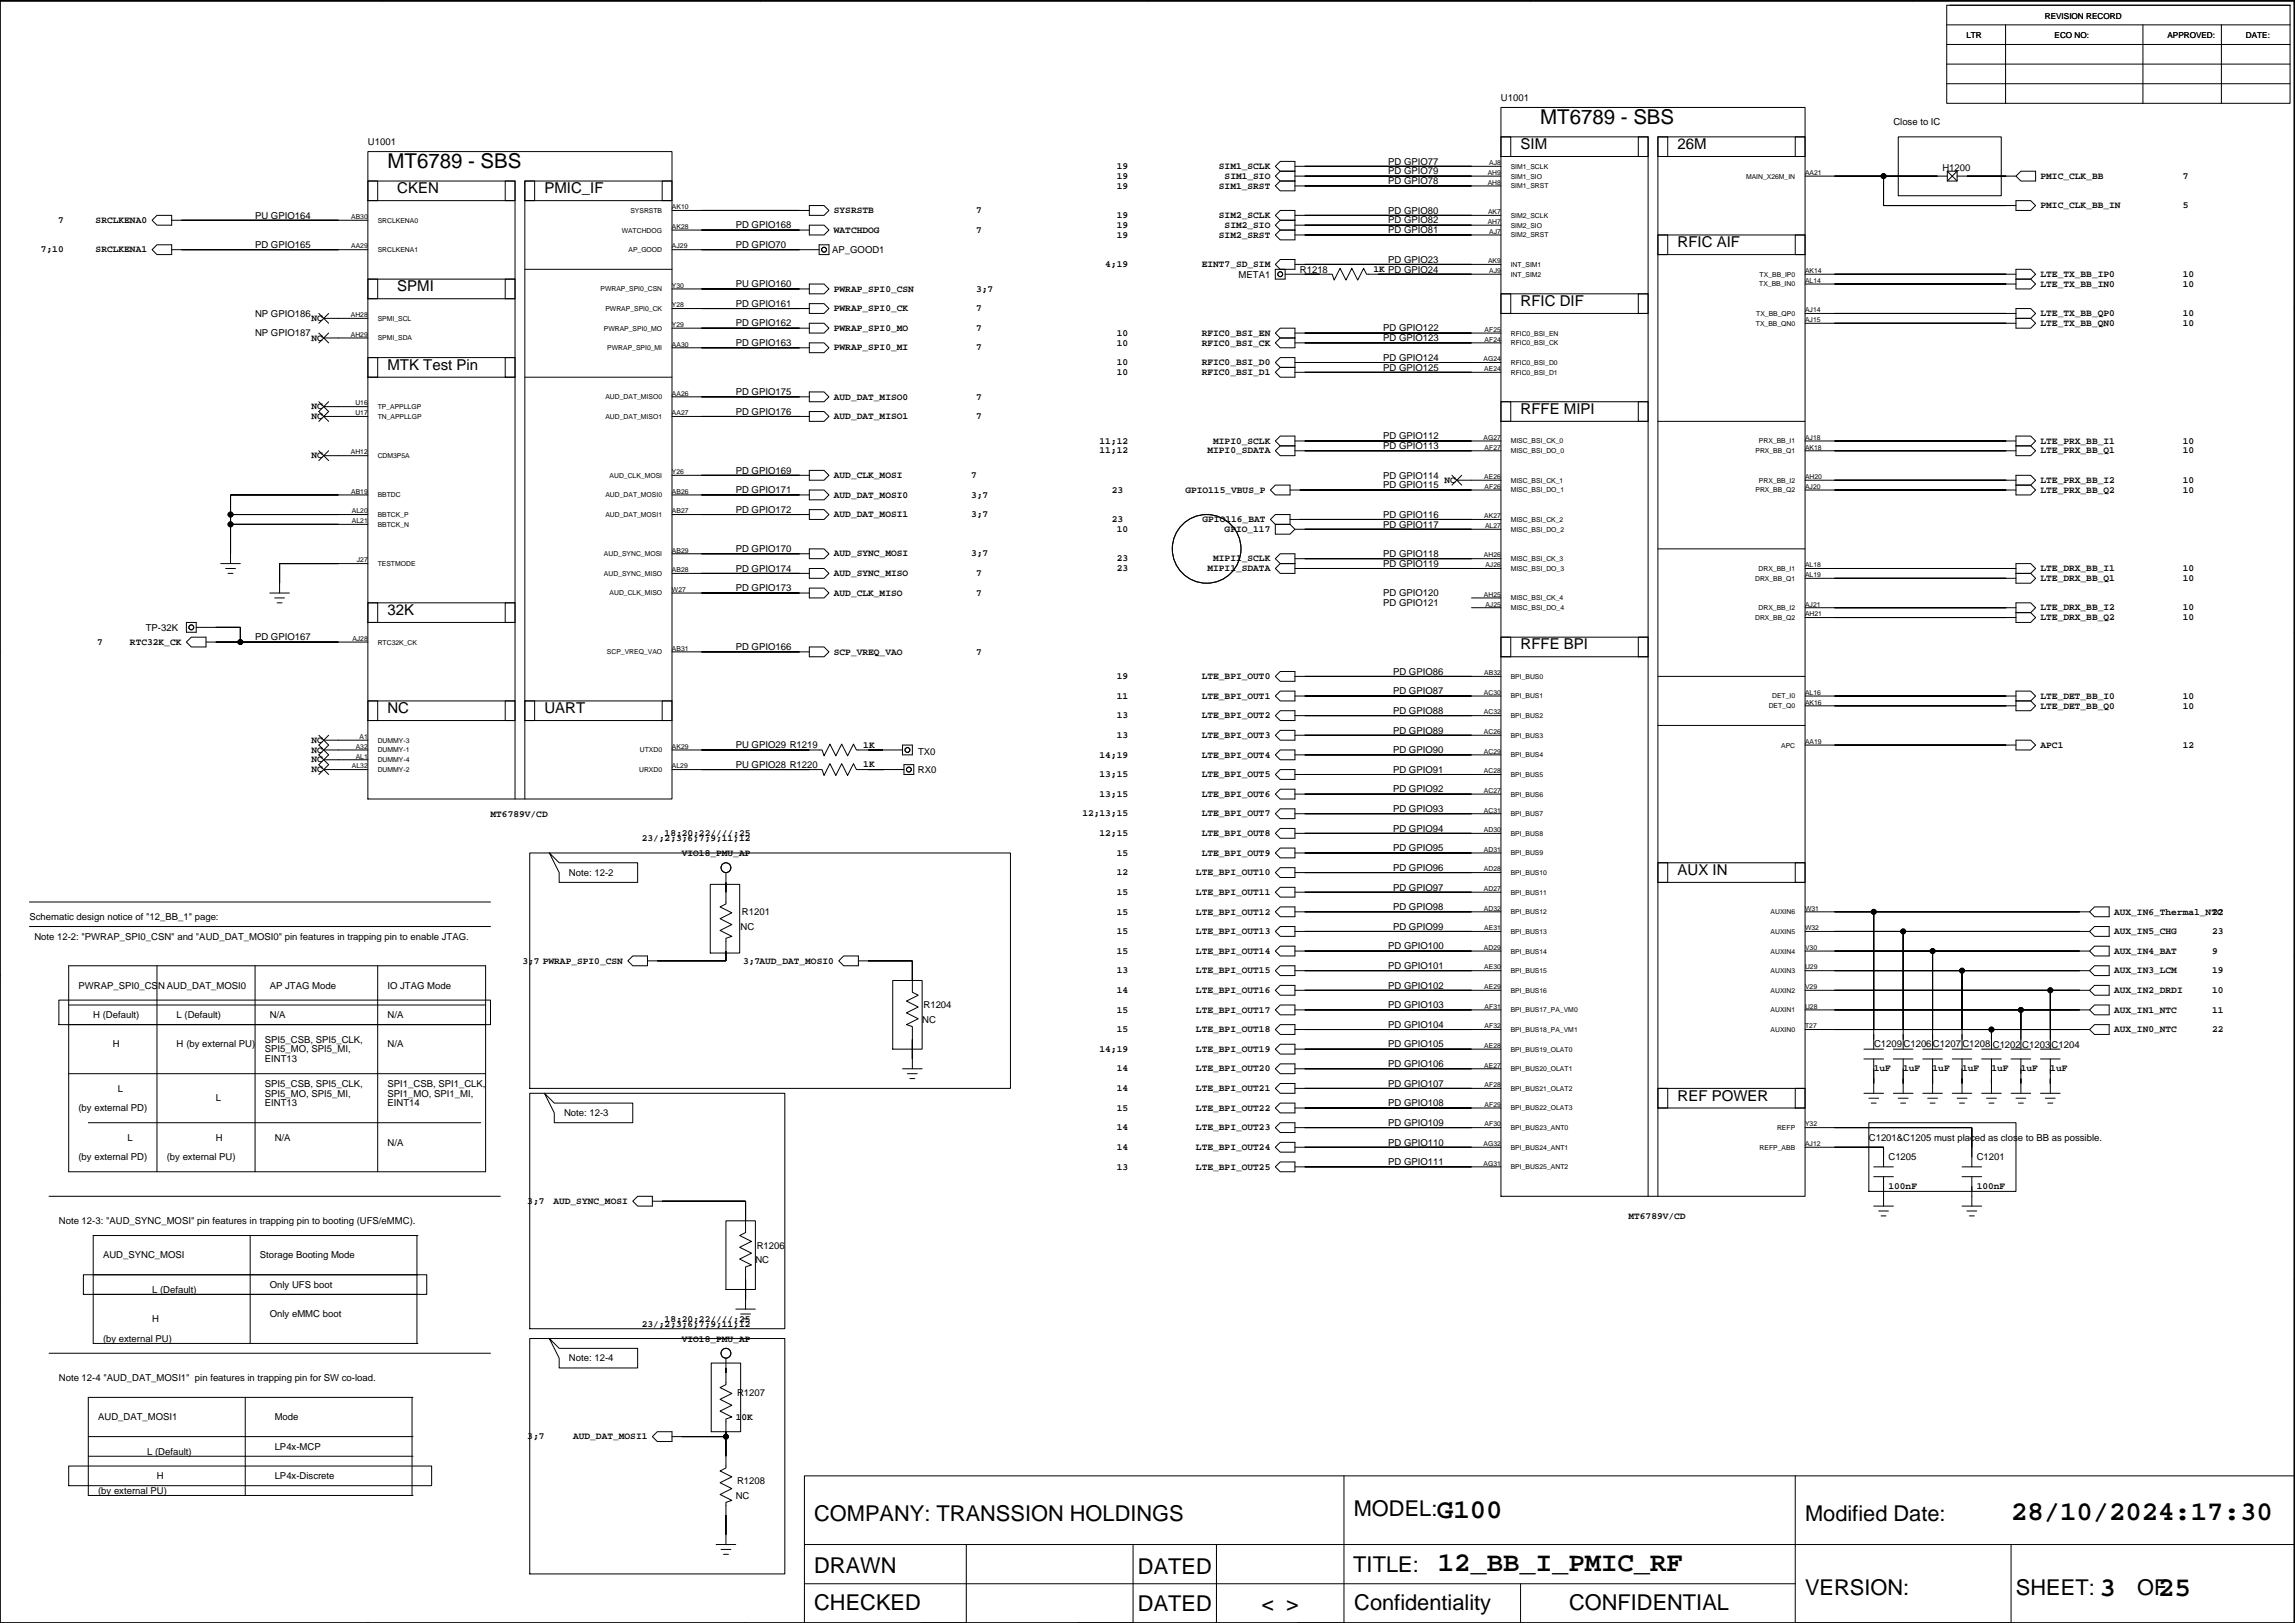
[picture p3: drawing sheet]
<svg xmlns="http://www.w3.org/2000/svg" width="594mm" height="420mm" viewBox="0 0 594 420" stroke-linecap="round" stroke-linejoin="round" font-family="sans-serif">
<defs><g id="words">
<g font-size="7.1">
<text x="372" y="392.9">G100</text>
<text x="520.6" y="393.5">28/10/2024:17:30</text>
<text x="372.2" y="406.8">12_BB_I_PMIC_RF</text>
<text x="543.4" y="413.3">3</text>
<text x="558.7" y="413.3">25</text>
</g>
<g font-size="5.6">
<text x="210.8" y="393.8">COMPANY: TRANSSION HOLDINGS</text>
<text x="350.4" y="392.5">MODEL:</text>
<text x="467.3" y="393.8">Modified Date:</text>
<text x="210.8" y="407.2">DRAWN</text>
<text x="294.6" y="407.3">DATED</text>
<text x="350.3" y="406.8">TITLE:</text>
<text x="467.3" y="412.8">VERSION:</text>
<text x="521.9" y="412.8">SHEET:</text>
<text x="553.2" y="412.8">OF</text>
<text x="210.8" y="416.9">CHECKED</text>
<text x="294.6" y="417">DATED</text>
<text x="326.5" y="417.1">&lt; &gt;</text>
<text x="350.6" y="416.9">Confidentiality</text>
<text x="406.2" y="416.9">CONFIDENTIAL</text>
</g>
<g font-size="5.3">
<text x="398.7" y="32">MT6789 - SBS</text>
<text x="100.3" y="43.4">MT6789 - SBS</text>
</g>
<g font-size="3.9">
<text x="393.6" y="38.6">SIM</text>
<text x="434.2" y="38.6">26M</text>
<text x="102.8" y="50">CKEN</text>
<text x="140.9" y="50">PMIC_IF</text>
<text x="434.2" y="64">RFIC AIF</text>
<text x="102.8" y="75.4">SPMI</text>
<text x="393.6" y="79.2">RFIC DIF</text>
<text x="100.3" y="95.7">MTK Test Pin</text>
<text x="393.6" y="107.2">RFFE MIPI</text>
<text x="100.3" y="159.2">32K</text>
<text x="393.6" y="168.1">RFFE BPI</text>
<text x="100.3" y="184.6">NC</text>
<text x="140.9" y="184.6">UART</text>
<text x="434.2" y="226.5">AUX IN</text>
<text x="434.2" y="284.9">REF POWER</text>
</g>
<g font-size="3.5">
<text x="50.8" y="-1">6</text>
<text x="144.7" y="-.9">5</text>
<text x="250" y="-1">4</text>
<text x="552.6" y="-.9">1</text>
</g>
<g font-size="2.5">
<text x="388.5" y="26.1">U1001</text>
<text x="490.1" y="32.5">Close to IC</text>
<text x="95.2" y="37.5">U1001</text>
<text x="289.1" y="43.7">19</text>
<text x="289.1" y="46.3">19</text>
<text x="315.5" y="43.7">SIM1_SCLK</text>
<text x="317" y="46.3">SIM1_SIO</text>
<text x="359.3" y="45.2">PD GPIO79</text>
<text x="359.3" y="47.7">PD GPIO78</text>
<text x="359.3" y="42.6">PD GPIO77</text>
<text x="502.8" y="44.3">H1200</text>
<text x="528.2" y="46.3">PMIC_CLK_BB</text>
<text x="565" y="46.3">7</text>
<text x="289.1" y="48.8">19</text>
<text x="315.5" y="48.8">SIM1_SRST</text>
<text x="528.2" y="53.9">PMIC_CLK_BB_IN</text>
<text x="565" y="53.9">5</text>
<text x="15" y="57.7">7</text>
<text x="24.8" y="57.7">SRCLKENA0</text>
<text x="66" y="56.6">PU GPIO164</text>
<text x="190.5" y="59.1">PD GPIO168</text>
<text x="215.9" y="55.2">SYSRSTB</text>
<text x="252.7" y="55.2">7</text>
<text x="289.1" y="56.4">19</text>
<text x="289.1" y="59">19</text>
<text x="315.5" y="56.4">SIM2_SCLK</text>
<text x="317" y="59">SIM2_SIO</text>
<text x="359.3" y="57.9">PD GPIO82</text>
<text x="359.3" y="55.3">PD GPIO80</text>
<text x="10.6" y="65.3">7;10</text>
<text x="24.8" y="65.3">SRCLKENA1</text>
<text x="66" y="64.2">PD GPIO165</text>
<text x="190.5" y="64.2">PD GPIO70</text>
<text x="215.4" y="65.5">AP_GOOD1</text>
<text x="215.9" y="60.3">WATCHDOG</text>
<text x="252.7" y="60.3">7</text>
<text x="289.1" y="61.5">19</text>
<text x="315.5" y="61.5">SIM2_SRST</text>
<text x="359.3" y="60.4">PD GPIO81</text>
<text x="286.1" y="69.1">4;19</text>
<text x="311.1" y="69.1">EINT7_SD_SIM</text>
<text x="336.5" y="70.5">R1218</text>
<text x="355.5" y="70.4">1K PD GPIO24</text>
<text x="359.3" y="68">PD GPIO23</text>
<text x="528.2" y="71.7">LTE_TX_BB_IP0</text>
<text x="565" y="71.7">10</text>
<text x="190.5" y="74.4">PU GPIO160</text>
<text x="215.9" y="75.5">PWRAP_SPI0_CSN</text>
<text x="252.7" y="75.5">3;7</text>
<text x="320.6" y="72">META1</text>
<text x="528.2" y="74.2">LTE_TX_BB_IN0</text>
<text x="565" y="74.2">10</text>
<text x="66" y="82">NP GPIO186</text>
<text x="80.6" y="83.1">NC</text>
<text x="190.5" y="79.4">PD GPIO161</text>
<text x="215.9" y="80.6">PWRAP_SPI0_CK</text>
<text x="252.7" y="80.6">7</text>
<text x="528.2" y="81.8">LTE_TX_BB_QP0</text>
<text x="565" y="81.8">10</text>
<text x="66" y="87.1">NP GPIO187</text>
<text x="80.6" y="88.2">NC</text>
<text x="190.5" y="89.6">PD GPIO163</text>
<text x="190.5" y="84.5">PD GPIO162</text>
<text x="215.9" y="85.6">PWRAP_SPI0_MO</text>
<text x="252.7" y="85.6">7</text>
<text x="289.1" y="89.5">10</text>
<text x="289.1" y="86.9">10</text>
<text x="311.1" y="86.9">RFIC0_BSI_EN</text>
<text x="311.1" y="89.5">RFIC0_BSI_CK</text>
<text x="358.1" y="88.3">PD GPIO123</text>
<text x="358.1" y="85.8">PD GPIO122</text>
<text x="528.2" y="84.4">LTE_TX_BB_QN0</text>
<text x="565" y="84.4">10</text>
<text x="215.9" y="90.7">PWRAP_SPI0_MI</text>
<text x="252.7" y="90.7">7</text>
<text x="289.1" y="94.5">10</text>
<text x="311.1" y="94.5">RFIC0_BSI_D0</text>
<text x="358.1" y="95.9">PD GPIO125</text>
<text x="358.1" y="93.4">PD GPIO124</text>
<text x="289.1" y="97.1">10</text>
<text x="311.1" y="97.1">RFIC0_BSI_D1</text>
<text x="80.6" y="106">NC</text>
<text x="190.5" y="107.4">PD GPIO176</text>
<text x="190.5" y="102.3">PD GPIO175</text>
<text x="215.9" y="103.4">AUD_DAT_MISO0</text>
<text x="252.7" y="103.4">7</text>
<text x="80.6" y="108.5">NC</text>
<text x="215.9" y="108.5">AUD_DAT_MISO1</text>
<text x="252.7" y="108.5">7</text>
<text x="358.1" y="113.7">PD GPIO112</text>
<text x="80.6" y="118.7">NC</text>
<text x="284.6" y="114.9">11;12</text>
<text x="284.6" y="117.4">11;12</text>
<text x="312.6" y="117.4">MIPI0_SDATA</text>
<text x="314" y="114.9">MIPI0_SCLK</text>
<text x="358.1" y="116.3">PD GPIO113</text>
<text x="528.2" y="117.4">LTE_PRX_BB_Q1</text>
<text x="528.2" y="114.9">LTE_PRX_BB_I1</text>
<text x="565" y="114.9">10</text>
<text x="565" y="117.4">10</text>
<text x="190.5" y="122.6">PD GPIO169</text>
<text x="215.9" y="123.7">AUD_CLK_MOSI</text>
<text x="251.4" y="123.7">7</text>
<text x="358.1" y="123.9">PD GPIO114</text>
<text x="373.9" y="125">NC</text>
<text x="528.2" y="125">LTE_PRX_BB_I2</text>
<text x="565" y="125">10</text>
<text x="190.5" y="127.7">PD GPIO171</text>
<text x="215.9" y="128.8">AUD_DAT_MOSI0</text>
<text x="251.4" y="128.8">3;7</text>
<text x="287.8" y="127.5">23</text>
<text x="306.8" y="127.5">GPIO115_VBUS_P</text>
<text x="358.1" y="126.4">PD GPIO115</text>
<text x="528.2" y="127.5">LTE_PRX_BB_Q2</text>
<text x="565" y="127.5">10</text>
<text x="190.5" y="132.8">PD GPIO172</text>
<text x="215.9" y="133.9">AUD_DAT_MOSI1</text>
<text x="251.4" y="133.9">3;7</text>
<text x="287.8" y="135.2">23</text>
<text x="289.1" y="137.7">10</text>
<text x="311.3" y="135.2">GPIO116_BAT</text>
<text x="317" y="137.7">GPIO_117</text>
<text x="358.1" y="136.6">PD GPIO117</text>
<text x="358.1" y="134">PD GPIO116</text>
<text x="190.5" y="142.9">PD GPIO170</text>
<text x="190.5" y="148">PD GPIO174</text>
<text x="215.9" y="149.1">AUD_SYNC_MISO</text>
<text x="215.9" y="144.1">AUD_SYNC_MOSI</text>
<text x="251.4" y="144.1">3;7</text>
<text x="252.7" y="149.1">7</text>
<text x="289.1" y="145.3">23</text>
<text x="289.1" y="147.9">23</text>
<text x="312.6" y="147.9">MIPI1_SDATA</text>
<text x="314" y="145.3">MIPI1_SCLK</text>
<text x="358.1" y="146.7">PD GPIO119</text>
<text x="358.1" y="144.2">PD GPIO118</text>
<text x="528.2" y="147.9">LTE_DRX_BB_I1</text>
<text x="565" y="147.9">10</text>
<text x="190.5" y="153.1">PD GPIO173</text>
<text x="215.9" y="154.2">AUD_CLK_MISO</text>
<text x="252.7" y="154.2">7</text>
<text x="358.1" y="154.3">PD GPIO120</text>
<text x="528.2" y="150.4">LTE_DRX_BB_Q1</text>
<text x="565" y="150.4">10</text>
<text x="358.1" y="156.9">PD GPIO121</text>
<text x="528.2" y="160.6">LTE_DRX_BB_Q2</text>
<text x="528.2" y="158">LTE_DRX_BB_I2</text>
<text x="565" y="158">10</text>
<text x="565" y="160.6">10</text>
<text x="25.2" y="166.9">7</text>
<text x="33.6" y="166.9">RTC32K_CK</text>
<text x="37.7" y="163.2">TP-32K</text>
<text x="66" y="165.8">PD GPIO167</text>
<text x="190.5" y="168.3">PD GPIO166</text>
<text x="215.9" y="169.4">SCP_VREQ_VAO</text>
<text x="252.7" y="169.4">7</text>
<text x="289.1" y="175.8">19</text>
<text x="311.1" y="175.8">LTE_BPI_OUT0</text>
<text x="360.6" y="179.7">PD GPIO87</text>
<text x="360.6" y="174.7">PD GPIO86</text>
<text x="289.1" y="180.9">11</text>
<text x="289.1" y="186">13</text>
<text x="311.1" y="180.9">LTE_BPI_OUT1</text>
<text x="311.1" y="186">LTE_BPI_OUT2</text>
<text x="360.6" y="184.8">PD GPIO88</text>
<text x="528.2" y="180.9">LTE_DET_BB_I0</text>
<text x="528.2" y="183.4">LTE_DET_BB_Q0</text>
<text x="565" y="180.9">10</text>
<text x="565" y="183.4">10</text>
<text x="289.1" y="191">13</text>
<text x="311.1" y="191">LTE_BPI_OUT3</text>
<text x="360.6" y="189.9">PD GPIO89</text>
<text x="80.6" y="192.3">NC</text>
<text x="80.6" y="194.8">NC</text>
<text x="80.6" y="197.4">NC</text>
<text x="190.5" y="193.7">PU GPIO29 R1219</text>
<text x="223.5" y="193.6">1K</text>
<text x="237.7" y="195.4">TX0</text>
<text x="284.6" y="196.1">14;19</text>
<text x="311.1" y="196.1">LTE_BPI_OUT4</text>
<text x="360.6" y="195">PD GPIO90</text>
<text x="528.2" y="193.6">APC1</text>
<text x="565" y="193.6">12</text>
<text x="80.6" y="199.9">NC</text>
<text x="190.5" y="198.8">PU GPIO28 R1220</text>
<text x="223.5" y="198.7">1K</text>
<text x="237.6" y="200">RX0</text>
<text x="284.6" y="201.2">13;15</text>
<text x="311.1" y="201.2">LTE_BPI_OUT5</text>
<text x="360.6" y="200.1">PD GPIO91</text>
<text x="284.6" y="206.3">13;15</text>
<text x="311.1" y="206.3">LTE_BPI_OUT6</text>
<text x="360.6" y="205.1">PD GPIO92</text>
<text x="127" y="211.5">MT6789V/CD</text>
<text x="280.2" y="211.3">12;13;15</text>
<text x="311.1" y="211.3">LTE_BPI_OUT7</text>
<text x="360.6" y="215.3">PD GPIO94</text>
<text x="360.6" y="210.2">PD GPIO93</text>
<text x="166.1" y="217.8">23/;2;3;6;7;9;11;12</text>
<text x="172" y="216.4">18;20;22////;25</text>
<text x="176.5" y="221.6">VIO18_PMU_AP</text>
<text x="284.6" y="216.4">12;15</text>
<text x="289.1" y="221.5">15</text>
<text x="311.1" y="216.4">LTE_BPI_OUT8</text>
<text x="311.1" y="221.5">LTE_BPI_OUT9</text>
<text x="360.6" y="220.4">PD GPIO95</text>
<text x="147.3" y="226.7">Note: 12-2</text>
<text x="289.1" y="226.6">12</text>
<text x="309.6" y="226.6">LTE_BPI_OUT10</text>
<text x="360.6" y="225.5">PD GPIO96</text>
<text x="289.1" y="231.7">15</text>
<text x="309.6" y="231.7">LTE_BPI_OUT11</text>
<text x="360.6" y="230.5">PD GPIO97</text>
<text x="7.6" y="238.2">Schematic design notice of &quot;12_BB_1&quot; page:</text>
<text x="192.1" y="236.9">R1201</text>
<text x="289.1" y="236.7">15</text>
<text x="309.6" y="236.7">LTE_BPI_OUT12</text>
<text x="360.6" y="235.6">PD GPIO98</text>
<text x="547.2" y="236.7">AUX_IN6_Thermal_NTC</text>
<text x="572.6" y="236.7">22</text>
<text x="8.9" y="243.2">Note 12-2: &quot;PWRAP_SPI0_CSN&quot; and &quot;AUD_DAT_MOSI0&quot; pin features in trapping pin to enable JTAG.</text>
<text x="191.7" y="240.7">NC</text>
<text x="289.1" y="241.8">15</text>
<text x="309.6" y="241.8">LTE_BPI_OUT13</text>
<text x="359.3" y="245.8">PD GPIO100</text>
<text x="360.6" y="240.7">PD GPIO99</text>
<text x="547.2" y="241.8">AUX_IN5_CHG</text>
<text x="572.6" y="241.8">23</text>
<text x="135.2" y="249.4">3;7 PWRAP_SPI0_CSN</text>
<text x="192.4" y="249.4">3;7AUD_DAT_MOSI0</text>
<text x="289.1" y="252">13</text>
<text x="289.1" y="246.9">15</text>
<text x="309.6" y="252">LTE_BPI_OUT15</text>
<text x="309.6" y="246.9">LTE_BPI_OUT14</text>
<text x="359.3" y="250.8">PD GPIO101</text>
<text x="547.2" y="252">AUX_IN3_LCM</text>
<text x="547.2" y="246.9">AUX_IN4_BAT</text>
<text x="572.6" y="252">19</text>
<text x="572.6" y="246.9">9</text>
<text x="20.3" y="255.9">PWRAP_SPI0_CSN AUD_DAT_MOSI0</text>
<text x="69.8" y="255.9">AP JTAG Mode</text>
<text x="100.3" y="255.9">IO JTAG Mode</text>
<text x="289.1" y="257.1">14</text>
<text x="309.6" y="257.1">LTE_BPI_OUT16</text>
<text x="359.3" y="255.9">PD GPIO102</text>
<text x="547.2" y="257.1">AUX_IN2_DRDI</text>
<text x="572.6" y="257.1">10</text>
<text x="24.1" y="263.5">H (Default)</text>
<text x="45.7" y="263.5">L (Default)</text>
<text x="69.8" y="263.5">N/A</text>
<text x="100.3" y="263.5">N/A</text>
<text x="239" y="261">R1204</text>
<text x="289.1" y="262.1">15</text>
<text x="309.6" y="262.1">LTE_BPI_OUT17</text>
<text x="359.3" y="261">PD GPIO103</text>
<text x="547.2" y="262.1">AUX_IN1_NTC</text>
<text x="572.6" y="262.1">11</text>
<text x="68.6" y="269.9">SPI5_CSB, SPI5_CLK,</text>
<text x="238.7" y="264.8">NC</text>
<text x="289.1" y="267.2">15</text>
<text x="309.6" y="267.2">LTE_BPI_OUT18</text>
<text x="359.3" y="266.1">PD GPIO104</text>
<text x="547.2" y="267.2">AUX_IN0_NTC</text>
<text x="572.6" y="267.2">22</text>
<text x="29.2" y="271.2">H</text>
<text x="45.7" y="271.2">H (by external PU)</text>
<text x="68.6" y="275">EINT13</text>
<text x="68.6" y="272.4">SPI5_MO, SPI5_MI,</text>
<text x="100.3" y="271.2">N/A</text>
<text x="284.6" y="272.3">14;19</text>
<text x="309.6" y="272.3">LTE_BPI_OUT19</text>
<text x="359.3" y="271.2">PD GPIO105</text>
<text x="485.1" y="271.1">C1209</text>
<text x="492.7" y="271.1">C1206</text>
<text x="500.4" y="271.1">C1207</text>
<text x="508" y="271.1">C1208</text>
<text x="515.8" y="271.2">C1202</text>
<text x="523.5" y="271.2">C1203</text>
<text x="531.1" y="271.2">C1204</text>
<text x="68.6" y="281.3">SPI5_CSB, SPI5_CLK,</text>
<text x="100.3" y="281.3">SPI1_CSB, SPI1_CLK,</text>
<text x="289.1" y="277.4">14</text>
<text x="309.6" y="277.4">LTE_BPI_OUT20</text>
<text x="359.3" y="281.3">PD GPIO107</text>
<text x="359.3" y="276.2">PD GPIO106</text>
<text x="485" y="277.4">1uF</text>
<text x="492.6" y="277.4">1uF</text>
<text x="500.3" y="277.4">1uF</text>
<text x="507.9" y="277.4">1uF</text>
<text x="515.5" y="277.4">1uF</text>
<text x="523.1" y="277.4">1uF</text>
<text x="530.7" y="277.4">1uF</text>
<text x="20.3" y="287.7">(by external PD)</text>
<text x="30.5" y="282.6">L</text>
<text x="55.9" y="285.1">L</text>
<text x="68.6" y="286.4">EINT13</text>
<text x="68.6" y="283.9">SPI5_MO, SPI5_MI,</text>
<text x="100.3" y="286.4">EINT14</text>
<text x="100.3" y="283.9">SPI1_MO, SPI1_MI,</text>
<text x="289.1" y="287.5">15</text>
<text x="289.1" y="282.5">14</text>
<text x="309.6" y="287.5">LTE_BPI_OUT22</text>
<text x="309.6" y="282.5">LTE_BPI_OUT21</text>
<text x="359.3" y="286.4">PD GPIO108</text>
<text x="146" y="288.9">Note: 12-3</text>
<text x="289.1" y="292.6">14</text>
<text x="309.6" y="292.6">LTE_BPI_OUT23</text>
<text x="359.3" y="291.5">PD GPIO109</text>
<text x="33" y="295.3">L</text>
<text x="55.9" y="295.3">H</text>
<text x="71.1" y="295.3">N/A</text>
<text x="100.3" y="296.6">N/A</text>
<text x="289.1" y="297.7">14</text>
<text x="309.6" y="297.7">LTE_BPI_OUT24</text>
<text x="359.3" y="296.6">PD GPIO110</text>
<text x="483.8" y="295.3">C1201&amp;C1205 must placed as close to BB as possible.</text>
<text x="20.3" y="300.4">(by external PD)</text>
<text x="43.2" y="300.4">(by external PU)</text>
<text x="289.1" y="302.8">13</text>
<text x="309.6" y="302.8">LTE_BPI_OUT25</text>
<text x="359.3" y="301.6">PD GPIO111</text>
<text x="488.8" y="300.4">C1205</text>
<text x="511.7" y="300.4">C1201</text>
<text x="136.5" y="311.7">3;7</text>
<text x="143.3" y="311.7">AUD_SYNC_MOSI</text>
<text x="488.8" y="307.8">100nF</text>
<text x="511.7" y="307.8">100nF</text>
<text x="15.2" y="316.9">Note 12-3: &quot;AUD_SYNC_MOSI&quot; pin features in trapping pin to booting (UFS/eMMC).</text>
<text x="421.5" y="315.6">MT6789V/CD</text>
<text x="195.9" y="323.2">R1206</text>
<text x="26.7" y="325.8">AUD_SYNC_MOSI</text>
<text x="67.3" y="325.8">Storage Booting Mode</text>
<text x="195.5" y="327">NC</text>
<text x="39.4" y="334.6">L (Default)</text>
<text x="69.8" y="333.4">Only UFS boot</text>
<text x="69.8" y="341">Only eMMC boot</text>
<text x="26.7" y="347.3">(by external PU)</text>
<text x="39.4" y="342.3">H</text>
<text x="166.1" y="343.5">23/;2;3;6;7;9;11;12</text>
<text x="172" y="342.1">18;20;22////;25</text>
<text x="176.5" y="347.3">VIO18_PMU_AP</text>
<text x="147.3" y="352.4">Note: 12-4</text>
<text x="15.2" y="357.5">Note 12-4 &quot;AUD_DAT_MOSI1&quot; pin features in trapping pin for SW co-load.</text>
<text x="190.8" y="361.3">R1207</text>
<text x="25.4" y="367.7">AUD_DAT_MOSI1</text>
<text x="71.1" y="367.7">Mode</text>
<text x="190.5" y="367.5">10K</text>
<text x="38.1" y="376.5">L (Default)</text>
<text x="71.1" y="375.3">LP4x-MCP</text>
<text x="136.5" y="372.6">3;7</text>
<text x="148.3" y="372.6">AUD_DAT_MOSI1</text>
<text x="40.6" y="382.9">H</text>
<text x="71.1" y="382.9">LP4x-Discrete</text>
<text x="25.4" y="386.7">(by external PU)</text>
<text x="190.5" y="388">NC</text>
<text x="190.8" y="384.2">R1208</text>
</g>
<g font-size="2.1">
<text x="529.3" y="4.8">REVISION RECORD</text>
<text x="509" y="9.9">LTR</text>
<text x="531.9" y="9.9">ECO NO:</text>
<text x="561.1" y="9.9">APPROVED:</text>
<text x="581.4" y="9.9">DATE:</text>
</g>
<g font-size="1.8">
<text x="385.1" y="47.8">AH8</text>
<text x="385.1" y="45.3">AH9</text>
<text x="385.5" y="42.7">AJ8</text>
<text x="391.1" y="43.7">SIM1_SCLK</text>
<text x="391.1" y="46.2">SIM1_SIO</text>
<text x="452" y="46.2">MAIN_X26M_IN</text>
<text x="467.3" y="45.3">AA21</text>
<text x="391.1" y="48.8">SIM1_SRST</text>
<text x="90.9" y="56.7">AB30</text>
<text x="97.8" y="57.7">SRCLKENA0</text>
<text x="163.2" y="55.1">SYSRSTB</text>
<text x="174" y="59.2">AK28</text>
<text x="174" y="54.2">AK10</text>
<text x="385.1" y="58">AH7</text>
<text x="385.2" y="55.4">AK7</text>
<text x="391.1" y="56.4">SIM2_SCLK</text>
<text x="391.1" y="58.9">SIM2_SIO</text>
<text x="90.9" y="64.3">AA29</text>
<text x="97.8" y="65.3">SRCLKENA1</text>
<text x="160.9" y="60.2">WATCHDOG</text>
<text x="162.7" y="65.3">AP_GOOD</text>
<text x="174" y="64.3">AJ29</text>
<text x="385.5" y="60.5">AJ7</text>
<text x="391.1" y="61.5">SIM2_SRST</text>
<text x="385.2" y="68.1">AK9</text>
<text x="385.5" y="70.7">AJ9</text>
<text x="391.1" y="69.1">INT_SIM1</text>
<text x="391.1" y="71.6">INT_SIM2</text>
<text x="455.5" y="71.6">TX_BB_IP0</text>
<text x="467.3" y="70.7">AK14</text>
<text x="155.4" y="75.4">PWRAP_SPI0_CSN</text>
<text x="174" y="74.5">Y30</text>
<text x="455.4" y="74.2">TX_BB_IN0</text>
<text x="467.3" y="73.2">AL14</text>
<text x="90.8" y="82.1">AH28</text>
<text x="97.8" y="83">SPMI_SCL</text>
<text x="156.7" y="80.5">PWRAP_SPI0_CK</text>
<text x="174" y="79.6">Y28</text>
<text x="454.6" y="81.8">TX_BB_QP0</text>
<text x="467.3" y="80.8">AJ14</text>
<text x="467.3" y="83.4">AJ15</text>
<text x="90.8" y="87.2">AH29</text>
<text x="97.8" y="88.1">SPMI_SDA</text>
<text x="156.3" y="85.6">PWRAP_SPI0_MO</text>
<text x="174" y="89.7">AA30</text>
<text x="174" y="84.6">Y29</text>
<text x="384.3" y="88.4">AF24</text>
<text x="384.3" y="85.9">AF25</text>
<text x="391.1" y="86.9">RFIC0_BSI_EN</text>
<text x="391.1" y="89.4">RFIC0_BSI_CK</text>
<text x="454.5" y="84.3">TX_BB_QN0</text>
<text x="157.2" y="90.7">PWRAP_SPI0_MI</text>
<text x="384" y="93.5">AG24</text>
<text x="391.1" y="94.5">RFIC0_BSI_D0</text>
<text x="384.2" y="96.1">AE24</text>
<text x="391.1" y="97">RFIC0_BSI_D1</text>
<text x="92" y="107.5">U17</text>
<text x="92" y="105">U16</text>
<text x="97.8" y="105.9">TP_APPLLGP</text>
<text x="156.7" y="103.4">AUD_DAT_MISO0</text>
<text x="174" y="107.5">AA27</text>
<text x="174" y="102.4">AA26</text>
<text x="97.8" y="108.4">TN_APPLLGP</text>
<text x="156.7" y="108.4">AUD_DAT_MISO1</text>
<text x="384" y="113.8">AG27</text>
<text x="467.3" y="113.8">AJ18</text>
<text x="90.8" y="117.7">AH12</text>
<text x="97.8" y="118.6">CDM3P5A</text>
<text x="384.3" y="116.4">AF27</text>
<text x="391.1" y="114.8">MISC_BSI_CK_0</text>
<text x="391.1" y="117.3">MISC_BSI_DO_0</text>
<text x="454.4" y="117.3">PRX_BB_Q1</text>
<text x="455.3" y="114.8">PRX_BB_I1</text>
<text x="467.3" y="116.4">AK18</text>
<text x="157.8" y="123.7">AUD_CLK_MOSI</text>
<text x="174" y="122.7">Y26</text>
<text x="384.2" y="124">AE26</text>
<text x="391.1" y="124.9">MISC_BSI_CK_1</text>
<text x="455.3" y="124.9">PRX_BB_I2</text>
<text x="467.3" y="124">AH20</text>
<text x="90.9" y="127.8">AB19</text>
<text x="97.8" y="128.8">BBTDC</text>
<text x="156.7" y="128.8">AUD_DAT_MOSI0</text>
<text x="174" y="127.8">AB26</text>
<text x="384.3" y="126.5">AF26</text>
<text x="391.1" y="127.5">MISC_BSI_DO_1</text>
<text x="454.4" y="127.5">PRX_BB_Q2</text>
<text x="467.3" y="126.5">AJ20</text>
<text x="91.1" y="135.4">AL21</text>
<text x="91.1" y="132.9">AL20</text>
<text x="97.8" y="133.8">BBTCK_P</text>
<text x="97.8" y="136.4">BBTCK_N</text>
<text x="156.7" y="133.8">AUD_DAT_MOSI1</text>
<text x="174" y="132.9">AB27</text>
<text x="384.2" y="134.2">AK27</text>
<text x="384.4" y="136.7">AL27</text>
<text x="391.1" y="135.1">MISC_BSI_CK_2</text>
<text x="391.1" y="137.6">MISC_BSI_DO_2</text>
<text x="156.3" y="144">AUD_SYNC_MOSI</text>
<text x="174" y="143">AB29</text>
<text x="92.4" y="145.6">J27</text>
<text x="97.8" y="146.5">TESTMODE</text>
<text x="156.3" y="149.1">AUD_SYNC_MISO</text>
<text x="174" y="148.1">AB28</text>
<text x="384.1" y="144.3">AH26</text>
<text x="384.5" y="146.9">AJ26</text>
<text x="391.1" y="145.3">MISC_BSI_CK_3</text>
<text x="391.1" y="147.8">MISC_BSI_DO_3</text>
<text x="455.2" y="147.8">DRX_BB_I1</text>
<text x="467.3" y="149.4">AL19</text>
<text x="467.3" y="146.9">AL18</text>
<text x="157.8" y="154.2">AUD_CLK_MISO</text>
<text x="174" y="153.2">W27</text>
<text x="384.1" y="154.5">AH25</text>
<text x="391.1" y="155.4">MISC_BSI_CK_4</text>
<text x="454.3" y="150.3">DRX_BB_Q1</text>
<text x="384.5" y="157">AJ25</text>
<text x="391.1" y="158">MISC_BSI_DO_4</text>
<text x="454.3" y="160.5">DRX_BB_Q2</text>
<text x="455.2" y="158">DRX_BB_I2</text>
<text x="467.3" y="159.6">AH21</text>
<text x="467.3" y="157">AJ21</text>
<text x="91.2" y="165.9">AJ28</text>
<text x="97.8" y="166.8">RTC32K_CK</text>
<text x="157.1" y="169.4">SCP_VREQ_VAO</text>
<text x="174" y="168.4">AB31</text>
<text x="384.1" y="179.9">AC30</text>
<text x="384.2" y="174.8">AB32</text>
<text x="391.1" y="175.7">BPI_BUS0</text>
<text x="467.3" y="179.9">AL16</text>
<text x="384.1" y="184.9">AC32</text>
<text x="391.1" y="180.8">BPI_BUS1</text>
<text x="391.1" y="185.9">BPI_BUS2</text>
<text x="457.9" y="183.4">DET_Q0</text>
<text x="458.7" y="180.8">DET_I0</text>
<text x="467.3" y="182.4">AK16</text>
<text x="93.1" y="191.3">A1</text>
<text x="384.1" y="190">AC26</text>
<text x="391.1" y="191">BPI_BUS3</text>
<text x="92.1" y="196.4">AL1</text>
<text x="92.1" y="193.8">A32</text>
<text x="97.8" y="192.2">DUMMY-3</text>
<text x="97.8" y="194.8">DUMMY-1</text>
<text x="97.8" y="197.3">DUMMY-4</text>
<text x="165.6" y="194.8">UTXD0</text>
<text x="174" y="193.8">AK29</text>
<text x="384.1" y="195.1">AC29</text>
<text x="391.1" y="196.1">BPI_BUS4</text>
<text x="461.1" y="193.5">APC</text>
<text x="467.3" y="192.6">AA19</text>
<text x="91.1" y="198.9">AL32</text>
<text x="97.8" y="199.9">DUMMY-2</text>
<text x="165.4" y="199.9">URXD0</text>
<text x="174" y="198.9">AL29</text>
<text x="384.1" y="200.2">AC28</text>
<text x="391.1" y="201.1">BPI_BUS5</text>
<text x="384.1" y="205.3">AC27</text>
<text x="391.1" y="206.2">BPI_BUS6</text>
<text x="384.1" y="215.4">AD30</text>
<text x="384.1" y="210.3">AC31</text>
<text x="391.1" y="211.3">BPI_BUS7</text>
<text x="384.1" y="220.5">AD31</text>
<text x="391.1" y="216.4">BPI_BUS8</text>
<text x="391.1" y="221.4">BPI_BUS9</text>
<text x="384.1" y="225.6">AD28</text>
<text x="391.1" y="226.5">BPI_BUS10</text>
<text x="384.1" y="230.7">AD27</text>
<text x="391.1" y="231.6">BPI_BUS11</text>
<text x="384.1" y="235.7">AD32</text>
<text x="391.1" y="236.7">BPI_BUS12</text>
<text x="458.3" y="236.7">AUXIN6</text>
<text x="467.3" y="235.7">W31</text>
<text x="384.1" y="245.9">AD29</text>
<text x="384.2" y="240.8">AE31</text>
<text x="391.1" y="241.8">BPI_BUS13</text>
<text x="458.3" y="241.8">AUXIN5</text>
<text x="467.3" y="245.9">V30</text>
<text x="467.3" y="240.8">W32</text>
<text x="384.2" y="251">AE30</text>
<text x="391.1" y="246.8">BPI_BUS14</text>
<text x="391.1" y="251.9">BPI_BUS15</text>
<text x="458.3" y="246.8">AUXIN4</text>
<text x="458.3" y="251.9">AUXIN3</text>
<text x="467.3" y="251">U29</text>
<text x="384.2" y="256.1">AE29</text>
<text x="391.1" y="257">BPI_BUS16</text>
<text x="458.3" y="257">AUXIN2</text>
<text x="467.3" y="256.1">V29</text>
<text x="384.3" y="261.1">AF31</text>
<text x="391.1" y="262.1">BPI_BUS17_PA_VM0</text>
<text x="458.3" y="262.1">AUXIN1</text>
<text x="467.3" y="261.1">U28</text>
<text x="384.3" y="266.2">AF32</text>
<text x="391.1" y="267.2">BPI_BUS18_PA_VM1</text>
<text x="458.3" y="267.2">AUXIN0</text>
<text x="467.3" y="266.2">T27</text>
<text x="384.2" y="271.3">AE28</text>
<text x="391.1" y="272.2">BPI_BUS19_OLAT0</text>
<text x="384.2" y="276.4">AE27</text>
<text x="384.3" y="281.4">AF28</text>
<text x="391.1" y="277.3">BPI_BUS20_OLAT1</text>
<text x="384.3" y="286.5">AF29</text>
<text x="391.1" y="282.4">BPI_BUS21_OLAT2</text>
<text x="391.1" y="287.5">BPI_BUS22_OLAT3</text>
<text x="384.3" y="291.6">AF30</text>
<text x="391.1" y="292.6">BPI_BUS23_ANT0</text>
<text x="460" y="292.6">REFP</text>
<text x="467.3" y="291.6">Y32</text>
<text x="384" y="296.7">AG32</text>
<text x="391.1" y="297.6">BPI_BUS24_ANT1</text>
<text x="455.5" y="297.6">REFP_ABB</text>
<text x="467.3" y="296.7">AJ12</text>
<text x="384" y="301.8">AG31</text>
<text x="391.1" y="302.7">BPI_BUS25_ANT2</text>
</g>
</g></defs>
<g fill="none" stroke="#000" stroke-width=".26">
<path d="M99 0v.3M196.8 0v.3M297.1 0v.3M396.1 0v.3M495.2 0v.3M0 .1h594v420.1h-594zM0 .3h593.9v419.9h-593.9zM503.9 1.4h88.9v25.4h-88.9zM503.9 16.6h88.9M503.9 11.5h88.9M503.9 6.4h88.9M504.7 1.4h88.1"/>
<path d="M519.2 6.4v20.4M554.7 6.4v20.4M575 6.4v20.4M95.2 39.2h78.8v167.6h-78.8zM388.5 35.4h2.6v5.1h-2.6zM388.5 35.4h38.1v274.3M388.5 27.8h78.8v281.9h-78.8zM424.1 35.4h2.5v5.1h-2.5zM429.2 35.4h2.5v5.1h-2.5zM464.7 35.4h2.6v5.1h-2.6zM467.3 35.4h-38.1v274.3M491.4 35.4h26.6v15.3h-26.6z"/>
<path d="M503.9 21.7h88.9M40.6 55.8h3.8v2.5h-3.8l-1.2-1.3zM44.4 57h50.8M47 57h.1M95.2 46.9h2.6v5h-2.6zM95.2 51.9h38.1M95.2 46.9h38.1v159.9M130.8 46.9h2.5v5h-2.5zM135.9 46.9h2.5v5h-2.5zM135.9 51.9h38.1M171.4 46.9h2.6v5h-2.6zM174 59.6h35.5"/>
<path d="M174 54.5h35.5M174 46.9h-38.1v159.9M207 59.6h.1M207 54.5h.1M209.5 58.3h3.8l1.3 1.3-1.3 1.2h-3.8zM209.5 53.2h3.8l1.3 1.3-1.3 1.3h-3.8zM330.1 55.8l1.3-1.3h3.8v7.6h-3.8l-1.3-1.3 1.3-1.2h3.8h-3.8l-1.3-1.3 1.3-1.3h3.8h-3.8zM331.4 41.8h3.8v7.6h-3.8l-1.3-1.3 1.3-1.2h3.8h-3.8l-1.3-1.3 1.3-1.3h3.8h-3.8l-1.3-1.2zM335.2 45.6h53.3M335.2 55.8h53.3M335.2 48.1h53.3M335.2 43.1h53.3"/>
<path d="M335.2 58.3h53.3M337.7 55.8h.1M337.7 48.1h.1M337.7 45.6h.1M337.7 43.1h.1M337.7 58.3h.1M388.5 40.5h38.1M429.2 40.5h38.1M467.3 45.6h36.8M487.6 45.6v7.6h34.3M504.1 44.3h2.5v2.6h-2.5zM504.1 44.3l2.5 2.6"/>
<path d="M506.6 45.6h15.3M506.6 44.3l-2.5 2.6M519.3 45.6h.1M519.3 53.2h.1M521.9 45.6l1.2-1.3h3.8v2.6h-3.8zM521.9 51.9h3.8l1.2 1.3-1.2 1.3h-3.8zM40.6 63.4h3.8v2.5h-3.8l-1.2-1.3zM44.4 64.6h50.8M47 64.6h.1M95.2 72.3h2.6v5h-2.6zM95.2 72.3h38.1M95.2 77.3h38.1"/>
<path d="M130.8 72.3h2.5v5h-2.5zM135.9 69.7h38.1M174 64.6h38M174 74.8h35.5M174 79.9h35.5M207 74.8h.1M207 79.9h.1M209.5 73.5h3.8l1.3 1.3-1.3 1.3h-3.8zM209.5 78.6h3.8l1.3 1.3-1.3 1.2h-3.8zM212 63.4h2.6v2.5h-2.6zM330.1 68.4l1.3-1.2h3.8v2.5h-3.8zM330.1 69.7h2.6v2.6h-2.6z"/>
<path d="M332.7 71h12.2l.5 1.5 1.5-3 1.5 3 1.5-3 1.6 3 1.5-3 .7 1.5h34.8M335.2 68.4h53.3M335.2 60.8h53.3M337.7 68.4h.1M337.7 60.8h.1M388.5 76.1h2.6v5h-2.6zM388.5 76.1h38.1M424.1 76.1h2.5v5h-2.5zM429.2 60.8h2.5v5.1h-2.5zM429.2 65.9h38.1M429.2 60.8h38.1M464.7 60.8h2.6v5.1h-2.6z"/>
<path d="M467.3 71h54.6M467.3 73.5h54.6M519.3 71h.1M519.3 73.5h.1M521.9 69.7h3.8l1.2 1.3-1.2 1.3h-3.8h3.8l1.2 1.2-1.2 1.3h-3.8zM521.9 79.9h3.8l1.2 1.2-1.2 1.3h-3.8h3.8l1.2 1.3-1.2 1.3h-3.8zM593.9 79.9h.2M-.1 85h.1M82.5 86.2l2.6 2.6M82.5 81.1l2.6 2.6M83.8 87.5h11.4M83.8 82.4h11.4"/>
<path d="M85.1 86.2l-2.6 2.6M85.1 81.1l-2.6 2.6M87.6 87.5h.1M87.6 82.4h.1M95.2 92.6h2.6v5.1h-2.6zM95.2 97.7h38.1M95.2 92.6h38.1M130.8 92.6h2.5v5.1h-2.5zM135.9 97.7h38.1M174 90h35.5M174 85h35.5M207 90h.1"/>
<path d="M207 85h.1M209.5 88.8h3.8l1.3 1.2-1.3 1.3h-3.8zM209.5 83.7h3.8l1.3 1.3-1.3 1.2h-3.8zM330.1 93.8l1.3-1.2h3.8v5.1h-3.8l-1.3-1.3 1.3-1.3h3.8h-3.8zM331.4 85h3.8v5h-3.8l-1.3-1.2 1.3-1.3h3.8h-3.8l-1.3-1.3zM335.2 93.8h53.3M335.2 96.4h53.3M335.2 88.8h53.3M335.2 86.2h53.3M337.7 93.8h.1M337.7 96.4h.1M337.7 88.8h.1"/>
<path d="M337.7 86.2h.1M388.5 81.1h38.1M467.3 83.7h54.6M467.3 81.1h54.6M519.3 83.7h.1M519.3 81.1h.1M82.5 116.7l2.6 2.5M82.5 104l2.6 2.5-2.6 2.6M83.8 107.8h11.4M83.8 105.3h11.4M83.8 118h11.4M85.1 116.7l-2.6 2.5"/>
<path d="M85.1 104l-2.6 2.5 2.6 2.6M87.6 118h.1M87.6 107.8h.1M87.6 105.3h.1M174 102.7h35.5M174 107.8h35.5M207 102.7h.1M207 107.8h.1M209.5 101.5h3.8l1.3 1.2-1.3 1.3h-3.8zM209.5 106.5h3.8l1.3 1.3-1.3 1.3h-3.8zM331.4 112.9h3.8v5.1h-3.8l-1.3-1.3 1.3-1.3h3.8h-3.8l-1.3-1.2zM335.2 116.7h53.3"/>
<path d="M335.2 114.2h53.3M337.7 114.2h.1M337.7 116.7h.1M388.5 104h2.6v5.1h-2.6zM388.5 109.1h38.1M388.5 104h38.1M424.1 104h2.5v5.1h-2.5zM429.2 109.1h38.1M467.3 116.7h54.6M467.3 114.2h54.6M519.3 116.7h.1M519.3 114.2h.1"/>
<path d="M521.9 112.9h3.8l1.2 1.3-1.2 1.2h-3.8h3.8l1.2 1.3-1.2 1.3h-3.8zM59.7 133.2h35.5M59.7 135.7h35.5M95.2 128.1h-35.5v17.8M174 133.2h35.5M174 128.1h35.5M174 123h35.5M207 133.2h.1M207 128.1h.1M207 123h.1M209.5 131.9h3.8l1.3 1.3-1.3 1.3h-3.8zM209.5 126.9h3.8l1.3 1.2-1.3 1.3h-3.8z"/>
<path d="M209.5 121.8h3.8l1.3 1.2-1.3 1.3h-3.8zM328.9 126.9l1.2-1.3h3.8v2.5h-3.8zM330.1 135.7h3.8l1.3 1.3-1.3 1.3h-3.8zM330.1 133.2h3.8v2.5h-3.8l-1.2-1.2zM333.9 126.9h54.6M333.9 134.5h54.6M335.2 137h53.3M336.5 126.9h.1M336.5 134.5h.1M337.7 137h.1M375.8 123l2.6 2.6M377.1 124.3h11.4"/>
<path d="M378.4 123l-2.6 2.6M380.9 124.3h.1M467.3 126.9h54.6M467.3 124.3h54.6M519.3 126.9h.1M519.3 124.3h.1M521.9 123h3.8l1.2 1.3-1.2 1.3h-3.8h3.8l1.2 1.3-1.2 1.2h-3.8zM57.1 145.9h5.1M58.4 147.2h2.5M59 148.4h1.3M59.7 143.4h.1M69.8 153.5h5.1"/>
<path d="M71.1 154.8h2.5M71.7 156.1h1.3M72.4 151h.1M95.2 156.1h2.6v5h-2.6zM95.2 145.9h-22.8v7.6M95.2 156.1h38.1M130.8 156.1h2.5v5h-2.5zM174 143.4h35.5M174 148.4h35.5M174 153.5h35.5M207 143.4h.1M207 148.4h.1"/>
<path d="M207 153.5h.1M209.5 142.1h3.8l1.3 1.3-1.3 1.2h-3.8zM209.5 147.2h3.8l1.3 1.2-1.3 1.3h-3.8zM209.5 152.2h3.8l1.3 1.3-1.3 1.3h-3.8zM330.1 144.6l1.3-1.2h3.8v5h-3.8l-1.3-1.2 1.3-1.3h3.8h-3.8zM335.2 147.2h53.3M335.2 144.6h53.3M337.7 144.6h.1M337.7 147.2h.1M380.9 157.3h7.6M380.9 154.8h7.6M429.2 142.1h38.1"/>
<path d="M467.3 159.9h54.6M467.3 157.3h54.6M467.3 149.7h54.6M467.3 147.2h54.6M519.3 159.9h.1M519.3 157.3h.1M519.3 149.7h.1M519.3 147.2h.1M521.9 156.1h3.8l1.2 1.2-1.2 1.3h-3.8h3.8l1.2 1.3-1.2 1.2h-3.8zM521.9 145.9h3.8l1.2 1.3-1.2 1.2h-3.8h3.8l1.2 1.3-1.2 1.3h-3.8zM-.1 168.8h.1M48.2 166.2l1.3-1.3h3.8v2.6h-3.8z"/>
<path d="M48.2 161.1h2.6v2.6h-2.6zM50.8 162.4h11.4v3.8M53.3 166.2h41.9M55.9 166.2h.1M95.2 161.1h38.1M174 168.8h35.5M207 168.8h.1M209.5 167.5h3.8l1.3 1.3-1.3 1.2h-3.8zM331.4 173.8h3.8v2.6h-3.8l-1.3-1.3zM335.2 175.1h53.3M337.7 175.1h.1M388.5 164.9h2.6v5.1h-2.6z"/>
<path d="M388.5 170h38.1M388.5 164.9h38.1M424.1 164.9h2.5v5.1h-2.5zM429.2 175.1h38.1M521.9 178.9h3.8l1.2 1.3-1.2 1.3h-3.8h3.8l1.2 1.2-1.2 1.3h-3.8zM593.9 163.7h.2M82.5 190.3l2.6 2.6-2.6 2.5 2.6 2.6-2.6 2.5M83.8 194.1h11.4M83.8 199.2h11.4M83.8 191.6h11.4M83.8 196.7h11.4M85.1 190.3l-2.6 2.6 2.6 2.5-2.6 2.6 2.6 2.5"/>
<path d="M87.6 191.6h.1M87.6 194.1h.1M87.6 196.7h.1M87.6 199.2h.1M95.2 181.5h2.6v5h-2.6zM95.2 181.5h38.1M95.2 186.5h38.1M130.8 181.5h2.5v5h-2.5zM135.9 181.5h2.5v5h-2.5zM135.9 181.5h38.1M135.9 186.5h38.1M171.4 181.5h2.6v5h-2.6z"/>
<path d="M174 194.1h38.8l.5 1.6 1.5-3.1 1.6 3.1 1.5-3.1 1.5 3.1 1.5-3.1 .8 1.5h11.9M233.6 192.9h2.6v2.5h-2.6zM234 199.2h-12.3l-.8-1.5-1.5 3.1-1.5-3.1-1.5 3.1-1.6-3.1-1.5 3.1-.5-1.6h-38.8M234 197.9h2.5v2.6h-2.5zM330.1 195.4l1.3-1.3h3.8v2.6h-3.8zM330.1 180.2l1.3-1.3h3.8v2.6h-3.8zM331.4 189.1h3.8v2.5h-3.8l-1.3-1.3zM331.4 184h3.8v2.5h-3.8l-1.3-1.2zM335.2 180.2h53.3M335.2 195.4h53.3M335.2 185.3h53.3M335.2 190.3h53.3"/>
<path d="M337.7 195.4h.1M337.7 190.3h.1M337.7 180.2h.1M337.7 185.3h.1M429.2 187.8h38.1M467.3 182.7h54.6M467.3 192.9h54.6M467.3 180.2h54.6M519.3 182.7h.1M519.3 192.9h.1M519.3 180.2h.1M521.9 191.6h3.8l1.2 1.3-1.2 1.2h-3.8z"/>
<path d="M330.1 210.7l1.3-1.3h3.8v2.5h-3.8zM330.1 200.5l1.3-1.3h3.8v2.6h-3.8zM330.1 215.7l1.3-1.2h3.8v2.5h-3.8zM331.4 204.3h3.8v2.5h-3.8l-1.3-1.2zM335.2 205.6h53.3M335.2 210.7h53.3M335.2 200.5h53.3M335.2 215.7h53.3M337.7 205.6h.1M337.7 210.7h.1M337.7 200.5h.1M337.7 215.7h.1"/>
<path d="M7.6 239.9h119.4M7.6 233.5h119.4M137.1 220.8h124.5v61h-124.5zM142.2 220.8l2.5 2.6h20.4v5h-20.4v-2.5zM183.9 228.9h7.6v17.8h-7.6zM187.9 228.4h.1M187.9 225.9v8.1l-1.5 .8 3 1.5-3 1.5 3 1.6-3 1.5 3 1.5-1.5 .5v5.8h-20.3M330.1 231l1.3-1.3h3.8v2.5h-3.8zM330.1 236.1l1.3-1.3h3.8v2.5h-3.8zM330.1 225.9l1.3-1.3h3.8v2.6h-3.8zM330.1 220.8l1.3-1.3h3.8v2.6h-3.8zM331.4 239.9h3.8v2.5h-3.8l-1.3-1.3z"/>
<path d="M335.2 231h53.3M335.2 236.1h53.3M335.2 225.9h53.3M335.2 220.8h53.3M337.7 231h.1M337.7 236.1h.1M337.7 225.9h.1M337.7 220.8h.1M429.2 223.4h2.5v5h-2.5zM429.2 223.4h38.1M429.2 228.4h38.1M464.7 223.4h2.6v5h-2.6z"/>
<path d="M467.3 236.1h73.6M485 236.1v35.5M538.4 236.1h.1M540.9 236.1l1.3-1.3h3.8v2.5h-3.8zM542.2 239.9h3.8v2.5h-3.8l-1.3-1.3zM-.1 252.6h.1M15.2 258.9h111.8v6.4h-111.8zM17.8 250h107.9v53.3h-107.9zM40.6 250v53.3M66 250v53.3M97.8 250v53.3M163.8 247.5h3.8v2.5h-3.8l-1.3-1.3z"/>
<path d="M170.1 248.7h.1M217.1 248.7l1.3-1.2h3.8v2.5h-3.8zM222.2 248.7h14v8.2l1.5 .7-3.1 1.6 3.1 1.5-3.1 1.5 3.1 1.5-3.1 1.6 1.6 .5v10.9M224.7 248.7h.1M231.1 253.8h7.6v17.8h-7.6zM330.1 256.4l1.3-1.3h3.8v2.5h-3.8zM330.1 251.3l1.3-1.3h3.8v2.6h-3.8zM330.1 246.2l1.3-1.3h3.8v2.6h-3.8zM335.2 256.4h53.3M335.2 251.3h53.3M335.2 246.2h53.3M335.2 241.1h53.3"/>
<path d="M337.7 256.4h.1M337.7 251.3h.1M337.7 241.1h.1M337.7 246.2h.1M467.3 256.4h73.6M467.3 251.3h73.6M467.3 246.2h73.6M467.3 241.1h73.6M492.6 241.1v30.5M500.3 246.2v25.4M507.9 251.3v20.3M530.7 256.4v15.2"/>
<path d="M538.4 256.4h.1M538.4 251.3h.1M538.4 246.2h.1M538.4 241.1h.1M540.9 256.4l1.3-1.3h3.8v2.5h-3.8zM540.9 251.3l1.3-1.3h3.8v2.6h-3.8zM540.9 246.2l1.3-1.3h3.8v2.6h-3.8zM593.9 247.5h.2M17.8 278h107.9M17.8 265.3h107.9M17.8 260.2h107.9M233.6 276.7h5.1"/>
<path d="M234.9 278h2.5M235.5 279.2h1.3M236.2 274.1h.1M330.1 271.6l1.3-1.3h3.8v2.6h-3.8zM330.1 266.5l1.3-1.2h3.8v2.5h-3.8zM331.4 260.2h3.8v2.5h-3.8l-1.3-1.3zM331.4 275.4h3.8v2.6h-3.8l-1.3-1.3zM335.2 271.6h53.3M335.2 261.4h53.3M335.2 266.5h53.3M335.2 276.7h53.3M337.7 261.4h.1"/>
<path d="M337.7 276.7h.1M337.7 271.6h.1M337.7 266.5h.1M467.3 261.4h73.6M467.3 266.5h73.6M482.5 274.1h5.1M482.5 271.6h5.1M485 274.1v8.9M490.1 274.1h5.1M490.1 271.6h5.1M492.6 274.1v8.9M497.7 274.1h5.1"/>
<path d="M497.7 271.6h5.1M500.3 274.1v8.9M505.3 274.1h5.1M505.3 271.6h5.1M507.9 274.1v8.9M513 274.1h5M513 271.6h5M515.5 266.5h.1M515.5 266.5v5.1M515.5 274.1v8.9M520.6 274.1h5.1M520.6 271.6h5.1"/>
<path d="M523.1 261.4v10.2M523.1 274.1v8.9M528.2 274.1h5.1M528.2 271.6h5.1M530.7 274.1v8.9M538.4 261.4h.1M538.4 266.5h.1M540.9 261.4l1.3-1.2h3.8v2.5h-3.8zM540.9 266.5l1.3-1.2h3.8v2.5h-3.8zM22.9 290.6h101.5M137.1 283h66.1v61h-66.1zM140.9 283l2.6 2.6h20.3v5h-20.3v-2.5z"/>
<path d="M330.1 286.8l1.3-1.2h3.8v2.5h-3.8zM330.1 281.8l1.3-1.3h3.8v2.5h-3.8zM330.1 291.9l1.3-1.3h3.8v2.6h-3.8zM331.4 295.7h3.8v2.6h-3.8l-1.3-1.3zM335.2 291.9h53.3M335.2 297h53.3M335.2 281.8h53.3M335.2 286.8h53.3M337.7 286.8h.1M337.7 281.8h.1M337.7 297h.1M337.7 291.9h.1"/>
<path d="M429.2 281.8h2.5v5h-2.5zM429.2 281.8h38.1M429.2 286.8h38.1M464.7 281.8h2.6v5h-2.6zM467.3 291.9h43.1v10.2M467.3 297h20.3v5.1M482.5 283h5.1M483.8 290.6h38.1v17.8h-38.1zM483.8 284.3h2.5M484.4 285.6h1.3M485 280.5h.1M490.1 283h5.1"/>
<path d="M491.4 284.3h2.5M492 285.6h1.3M492.6 280.5h.1M497.7 283h5.1M499 284.3h2.5M499.6 285.6h1.3M500.3 280.5h.1M505.3 283h5.1M506.6 284.3h2.6M507.2 285.6h1.3M507.9 280.5h.1M513 283h5"/>
<path d="M514.2 284.3h2.6M514.9 285.6h1.2M515.5 280.5h.1M520.6 283h5.1M521.9 284.3h2.5M522.5 285.6h1.3M523.1 280.5h.1M528.2 283h5.1M529.5 284.3h2.5M530.1 285.6h1.3M530.7 280.5h.1M12.7 309.7h116.8"/>
<path d="M64.8 319.9v27.9M107.9 319.9v27.9M108.2 319.9h-84.1v27.9h84.1M165.1 309.7h3.8v2.5h-3.8l-1.3-1.2zM168.9 311h24.1v8.1l-1.5 .8 3 1.5-3 1.5 3 1.5-3 1.5 3 1.6-1.5 .5v10.9M171.4 311h.1M187.9 316h7.6v17.8h-7.6zM330.1 302.1l1.3-1.3h3.8v2.5h-3.8zM335.2 302.1h53.3M337.7 302.1h.1M485 304.6h5.1M485 302.1h5.1"/>
<path d="M485 312.2h5.1M486.3 313.5h2.5M486.9 314.8h1.3M487.6 309.7h.1M487.6 304.6v7.6M507.9 304.6h5.1M507.9 302.1h5.1M507.9 312.2h5.1M509.2 313.5h2.5M509.8 314.8h1.3M510.4 309.7h.1M510.4 304.6v7.6"/>
<path d="M-.1 336.4h.1M21.6 330h88.9v5.1h-88.9zM24.1 330h84.1M24.1 335.1h84.1M190.5 338.9h5M193 336.4h.1M593.9 331.3h.2M12.7 350.3h114.3M137.1 346.5h66.1v61h-66.1zM142.2 346.5l2.5 2.6h20.4v5h-20.4v-2.5zM184.1 352.9h7.6v17.7h-7.6zM187.9 354.1h.1"/>
<path d="M187.9 351.6v6.9l-1.5 .7 3 1.5-3 1.6 3 1.5-3 1.5 3 1.5-1.5 .5v12.7l-1.5 .8 3 1.5-3 1.5 3 1.6-3 1.5 3 1.5-1.5 .5v10.9M191.7 340.2h2.6M192.4 341.4h1.2M17.8 379.5h93.9v5.1h-93.9zM22.9 377h84M22.9 371.9h84M63.5 361.8v25.3M106.7 361.8v25.3M106.9 361.8h-84v25.3h84M168.9 371.9l1.2-1.3h3.9v2.6h-3.9zM174 371.9h13.9M176.5 371.9h.1"/>
<path d="M185.4 399.8h5.1M187.9 397.3h.1M208.2 399.8h385.7M250.1 399.8v20.4h-11.6M293.3 399.8v20.4h-14.2M314.9 399.8v20.4M347.9 382.1v38.1h-11.9M464.7 382.1v38.1h55.6M520.6 399.8v20.4M593.9 382.1h-385.7v38.1M186.6 401.1h2.6M187.3 402.4h1.3"/>
<path d="M208.2 410h256.5M393.6 410v10.2M95.2 420.2h.1M193 420.2h.1M293.3 420.2h.1M491.4 420.2h.1"/>
<circle cx="487.6" cy="45.6" r=".63"/>
<circle cx="213.3" cy="64.6" r=".63"/>
<circle cx="331.4" cy="71" r=".63"/>
<circle cx="59.7" cy="135.7" r=".63"/>
<circle cx="59.7" cy="133.2" r=".63"/>
<circle cx="312.3" cy="142.1" r="8.9"/>
<circle cx="49.5" cy="162.4" r=".63"/>
<circle cx="62.2" cy="166.2" r=".63"/>
<circle cx="234.9" cy="194.1" r=".63"/>
<circle cx="235.3" cy="199.2" r=".63"/>
<circle cx="187.9" cy="224.6" r="1.27"/>
<circle cx="485" cy="236.1" r=".63"/>
<circle cx="492.6" cy="241.1" r=".63"/>
<circle cx="500.3" cy="246.2" r=".63"/>
<circle cx="507.9" cy="251.3" r=".63"/>
<circle cx="530.7" cy="256.4" r=".63"/>
<circle cx="515.5" cy="266.5" r=".63"/>
<circle cx="523.1" cy="261.4" r=".63"/>
<circle cx="187.9" cy="350.3" r="1.27"/>
<circle cx="187.9" cy="371.9" r=".63"/>
</g>
<g fill="#000" stroke="#000" stroke-width=".26">
<path d="M47 57h40.6z" fill-rule="evenodd"/>
<path d="M181.6 59.6h25.4z" fill-rule="evenodd"/>
<path d="M181.6 54.5h25.4z" fill-rule="evenodd"/>
<path d="M337.7 55.8h43.2z" fill-rule="evenodd"/>
<path d="M337.7 48.1h43.2z" fill-rule="evenodd"/>
<path d="M337.7 45.6h43.2z" fill-rule="evenodd"/>
<path d="M337.7 43.1h43.2z" fill-rule="evenodd"/>
<path d="M337.7 58.3h43.2z" fill-rule="evenodd"/>
<path d="M487.6 45.6v7.6z" fill-rule="evenodd"/>
<path d="M474.9 45.6h12.7z" fill-rule="evenodd"/>
<path d="M487.6 45.6h13.9z" fill-rule="evenodd"/>
<path d="M509.2 45.6h10.1z" fill-rule="evenodd"/>
<path d="M487.6 53.2h31.7z" fill-rule="evenodd"/>
<path d="M47 64.6h40.6z" fill-rule="evenodd"/>
<path d="M181.6 74.8h25.4z" fill-rule="evenodd"/>
<path d="M181.6 64.6h25.4z" fill-rule="evenodd"/>
<path d="M181.6 79.9h25.4z" fill-rule="evenodd"/>
<path d="M337.7 71h3.9z" fill-rule="evenodd"/>
<path d="M337.7 68.4h43.2z" fill-rule="evenodd"/>
<path d="M337.7 60.8h43.2z" fill-rule="evenodd"/>
<path d="M356.8 71h24.1z" fill-rule="evenodd"/>
<path d="M474.9 71h44.4z" fill-rule="evenodd"/>
<path d="M474.9 73.5h44.4z" fill-rule="evenodd"/>
<path d="M181.6 90h25.4z" fill-rule="evenodd"/>
<path d="M181.6 85h25.4z" fill-rule="evenodd"/>
<path d="M337.7 93.8h43.2z" fill-rule="evenodd"/>
<path d="M337.7 96.4h43.2z" fill-rule="evenodd"/>
<path d="M337.7 88.8h43.2z" fill-rule="evenodd"/>
<path d="M337.7 86.2h43.2z" fill-rule="evenodd"/>
<path d="M474.9 83.7h44.4z" fill-rule="evenodd"/>
<path d="M474.9 81.1h44.4z" fill-rule="evenodd"/>
<path d="M181.6 102.7h25.4z" fill-rule="evenodd"/>
<path d="M181.6 107.8h25.4z" fill-rule="evenodd"/>
<path d="M337.7 114.2h43.2z" fill-rule="evenodd"/>
<path d="M337.7 116.7h43.2z" fill-rule="evenodd"/>
<path d="M474.9 116.7h44.4z" fill-rule="evenodd"/>
<path d="M474.9 114.2h44.4z" fill-rule="evenodd"/>
<path d="M59.7 135.7v7.7z" fill-rule="evenodd"/>
<path d="M59.7 133.2v2.5z" fill-rule="evenodd"/>
<path d="M59.7 128.1v5.1z" fill-rule="evenodd"/>
<path d="M59.7 135.7h27.9z" fill-rule="evenodd"/>
<path d="M59.7 133.2h27.9z" fill-rule="evenodd"/>
<path d="M59.7 128.1h27.9z" fill-rule="evenodd"/>
<path d="M181.6 133.2h25.4z" fill-rule="evenodd"/>
<path d="M181.6 128.1h25.4z" fill-rule="evenodd"/>
<path d="M181.6 123h25.4z" fill-rule="evenodd"/>
<path d="M337.7 137h43.2z" fill-rule="evenodd"/>
<path d="M336.5 126.9h44.4z" fill-rule="evenodd"/>
<path d="M336.5 134.5h44.4z" fill-rule="evenodd"/>
<path d="M474.9 126.9h44.4z" fill-rule="evenodd"/>
<path d="M474.9 124.3h44.4z" fill-rule="evenodd"/>
<path d="M72.4 145.9v5.1z" fill-rule="evenodd"/>
<path d="M72.4 145.9h15.2z" fill-rule="evenodd"/>
<path d="M181.6 143.4h25.4z" fill-rule="evenodd"/>
<path d="M181.6 148.4h25.4z" fill-rule="evenodd"/>
<path d="M181.6 153.5h25.4z" fill-rule="evenodd"/>
<path d="M337.7 147.2h43.2z" fill-rule="evenodd"/>
<path d="M337.7 144.6h43.2z" fill-rule="evenodd"/>
<path d="M474.9 159.9h44.4z" fill-rule="evenodd"/>
<path d="M474.9 157.3h44.4z" fill-rule="evenodd"/>
<path d="M474.9 149.7h44.4z" fill-rule="evenodd"/>
<path d="M474.9 147.2h44.4z" fill-rule="evenodd"/>
<path d="M62.2 162.4v3.8z" fill-rule="evenodd"/>
<path d="M55.9 162.4h6.3z" fill-rule="evenodd"/>
<path d="M55.9 166.2h6.3z" fill-rule="evenodd"/>
<path d="M62.2 166.2h25.4z" fill-rule="evenodd"/>
<path d="M181.6 168.8h25.4z" fill-rule="evenodd"/>
<path d="M337.7 175.1h43.2z" fill-rule="evenodd"/>
<path d="M181.6 194.1h27.9z" fill-rule="evenodd"/>
<path d="M181.6 199.2h27.9z" fill-rule="evenodd"/>
<path d="M224.7 194.1h3.8z" fill-rule="evenodd"/>
<path d="M224.7 199.2h4z" fill-rule="evenodd"/>
<path d="M228.7 199.2h.2z" fill-rule="evenodd"/>
<path d="M337.7 195.4h43.2z" fill-rule="evenodd"/>
<path d="M337.7 190.3h43.2z" fill-rule="evenodd"/>
<path d="M337.7 180.2h43.2z" fill-rule="evenodd"/>
<path d="M337.7 185.3h43.2z" fill-rule="evenodd"/>
<path d="M474.9 182.7h44.4z" fill-rule="evenodd"/>
<path d="M474.9 192.9h44.4z" fill-rule="evenodd"/>
<path d="M474.9 180.2h44.4z" fill-rule="evenodd"/>
<path d="M337.7 205.6h43.2z" fill-rule="evenodd"/>
<path d="M337.7 210.7h43.2z" fill-rule="evenodd"/>
<path d="M337.7 200.5h43.2z" fill-rule="evenodd"/>
<path d="M337.7 215.7h43.2z" fill-rule="evenodd"/>
<path d="M187.9 228.4v2.6z" fill-rule="evenodd"/>
<path d="M337.7 231h43.2z" fill-rule="evenodd"/>
<path d="M337.7 236.1h43.2z" fill-rule="evenodd"/>
<path d="M337.7 225.9h43.2z" fill-rule="evenodd"/>
<path d="M337.7 220.8h43.2z" fill-rule="evenodd"/>
<path d="M474.9 236.1h10.1z" fill-rule="evenodd"/>
<path d="M485 236.1v30.4z" fill-rule="evenodd"/>
<path d="M485 236.1h53.4z" fill-rule="evenodd"/>
<path d="M187.9 246.2v2.5z" fill-rule="evenodd"/>
<path d="M170.1 248.7h17.8z" fill-rule="evenodd"/>
<path d="M224.7 248.7h11.5z" fill-rule="evenodd"/>
<path d="M236.2 248.7v5.1z" fill-rule="evenodd"/>
<path d="M337.7 256.4h43.2z" fill-rule="evenodd"/>
<path d="M337.7 251.3h43.2z" fill-rule="evenodd"/>
<path d="M337.7 246.2h43.2z" fill-rule="evenodd"/>
<path d="M337.7 241.1h43.2z" fill-rule="evenodd"/>
<path d="M474.9 241.1h17.7z" fill-rule="evenodd"/>
<path d="M492.6 241.1v25.4z" fill-rule="evenodd"/>
<path d="M474.9 246.2h25.4z" fill-rule="evenodd"/>
<path d="M500.3 246.2v20.3z" fill-rule="evenodd"/>
<path d="M474.9 251.3h33z" fill-rule="evenodd"/>
<path d="M507.9 251.3v15.2z" fill-rule="evenodd"/>
<path d="M474.9 256.4h55.8z" fill-rule="evenodd"/>
<path d="M530.7 256.4v10.1z" fill-rule="evenodd"/>
<path d="M530.7 256.4h7.7z" fill-rule="evenodd"/>
<path d="M507.9 251.3h30.5z" fill-rule="evenodd"/>
<path d="M500.3 246.2h38.1z" fill-rule="evenodd"/>
<path d="M492.6 241.1h45.8z" fill-rule="evenodd"/>
<path d="M236.2 269.1v5z" fill-rule="evenodd"/>
<path d="M337.7 261.4h43.2z" fill-rule="evenodd"/>
<path d="M337.7 276.7h43.2z" fill-rule="evenodd"/>
<path d="M337.7 271.6h43.2z" fill-rule="evenodd"/>
<path d="M337.7 266.5h43.2z" fill-rule="evenodd"/>
<path d="M485 279.2v1.3z" fill-rule="evenodd"/>
<path d="M492.6 279.2v1.3z" fill-rule="evenodd"/>
<path d="M500.3 279.2v1.3z" fill-rule="evenodd"/>
<path d="M507.9 279.2v1.3z" fill-rule="evenodd"/>
<path d="M474.9 266.5h40.6z" fill-rule="evenodd"/>
<path d="M515.5 279.2v1.3z" fill-rule="evenodd"/>
<path d="M474.9 261.4h48.2z" fill-rule="evenodd"/>
<path d="M523.1 261.4v5.1z" fill-rule="evenodd"/>
<path d="M523.1 279.2v1.3z" fill-rule="evenodd"/>
<path d="M530.7 279.2v1.3z" fill-rule="evenodd"/>
<path d="M523.1 261.4h15.3z" fill-rule="evenodd"/>
<path d="M515.5 266.5h22.9z" fill-rule="evenodd"/>
<path d="M337.7 286.8h43.2z" fill-rule="evenodd"/>
<path d="M337.7 281.8h43.2z" fill-rule="evenodd"/>
<path d="M337.7 297h43.2z" fill-rule="evenodd"/>
<path d="M337.7 291.9h43.2z" fill-rule="evenodd"/>
<path d="M474.9 297h12.7z" fill-rule="evenodd"/>
<path d="M474.9 291.9h35.5z" fill-rule="evenodd"/>
<path d="M510.4 291.9v5.1z" fill-rule="evenodd"/>
<path d="M171.4 311h21.6z" fill-rule="evenodd"/>
<path d="M193 311v5z" fill-rule="evenodd"/>
<path d="M337.7 302.1h43.2z" fill-rule="evenodd"/>
<path d="M193 331.3v5.1z" fill-rule="evenodd"/>
<path d="M187.9 354.1v1.3z" fill-rule="evenodd"/>
<path d="M187.9 370.6v1.3z" fill-rule="evenodd"/>
<path d="M187.9 371.9v5.1z" fill-rule="evenodd"/>
<path d="M176.5 371.9h11.4z" fill-rule="evenodd"/>
<path d="M187.9 392.2v5.1z" fill-rule="evenodd"/>
<circle cx="487.6" cy="45.6" r=".63"/>
<circle cx="59.7" cy="135.7" r=".63"/>
<circle cx="59.7" cy="133.2" r=".63"/>
<circle cx="62.2" cy="166.2" r=".63"/>
<circle cx="485" cy="236.1" r=".63"/>
<circle cx="492.6" cy="241.1" r=".63"/>
<circle cx="500.3" cy="246.2" r=".63"/>
<circle cx="507.9" cy="251.3" r=".63"/>
<circle cx="530.7" cy="256.4" r=".63"/>
<circle cx="515.5" cy="266.5" r=".63"/>
<circle cx="523.1" cy="261.4" r=".63"/>
<circle cx="187.9" cy="371.9" r=".63"/>
</g>
<use href="#words"/>
</svg>
